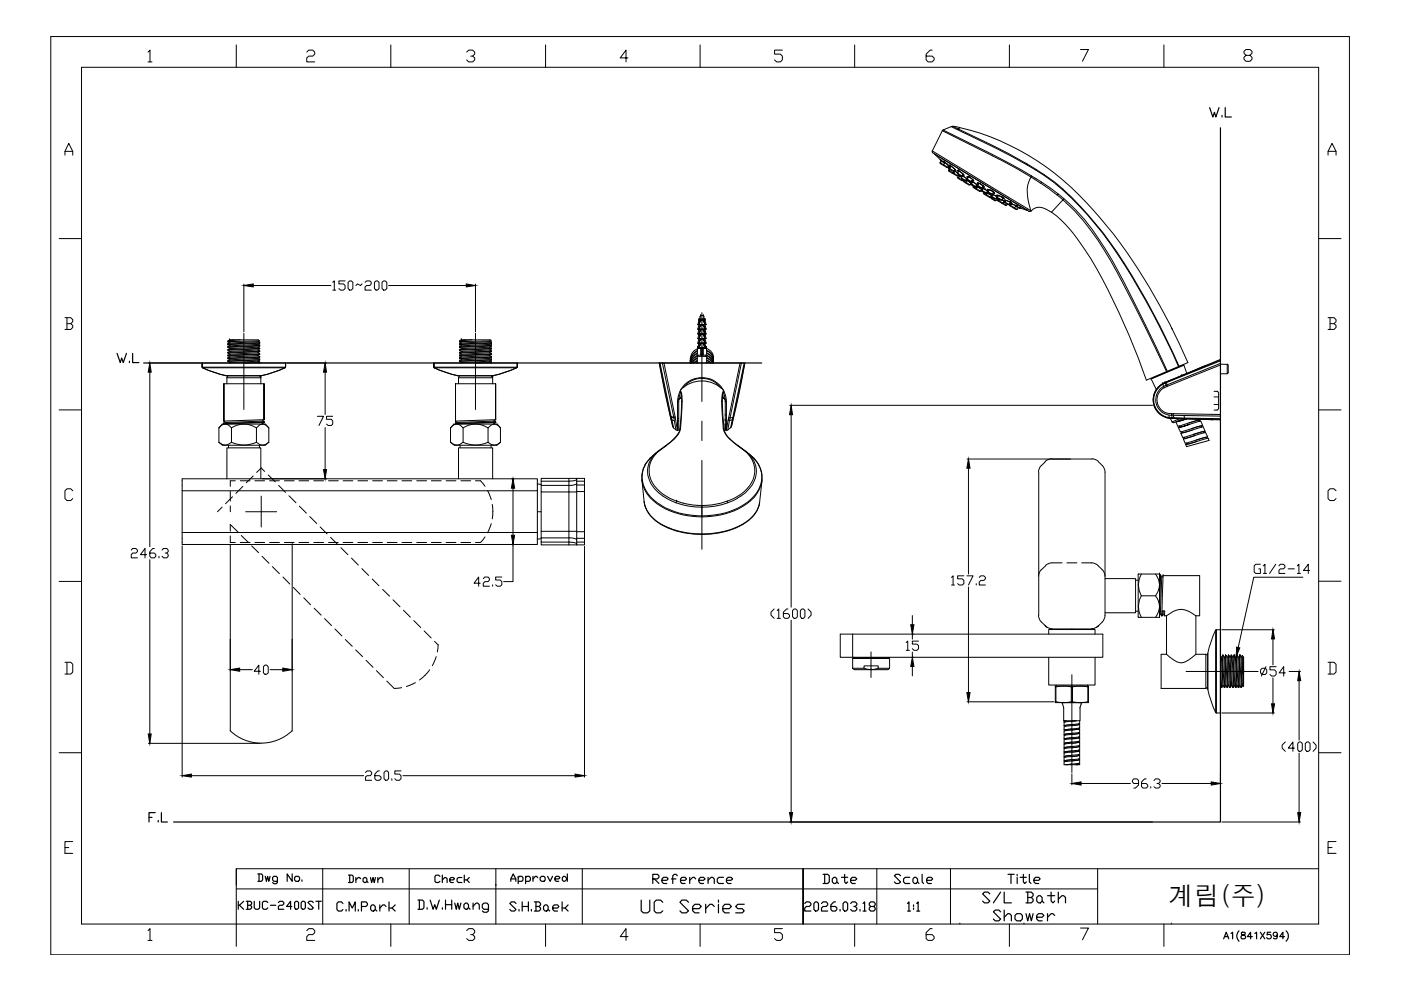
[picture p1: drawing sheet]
<svg xmlns="http://www.w3.org/2000/svg" width="297mm" height="210mm" viewBox="0 0 297 210" stroke-linecap="round" stroke-linejoin="round" font-family="sans-serif">
<defs><g id="words">
<text font-size="6.2" x="135.1" y="194.7">UC Series</text>
<text font-size="5.4" x="247.7" y="191.8">계림(주)</text>
<g font-size="5.3">
<text x="255.4" y="26.1">W.L</text>
<text x="30.7" y="175.7">F.L</text>
</g>
<g font-size="4.9">
<text x="24" y="78">W.L</text>
<text x="264.9" y="122.8">G1/2-14</text>
<text x="73" y="188.4">Drawn</text>
<text x="91.4" y="188.4">Check</text>
<text x="137.6" y="188.4">Reference</text>
<text x="173.6" y="188.4">Date</text>
<text x="188.7" y="188.4">Scale</text>
<text x="212.7" y="188.4">Title</text>
<text x="49.7" y="194">KBUC-2400ST</text>
<text x="70.6" y="194.4">C.M.Park</text>
<text x="107.2" y="194.4">S.H.Baek</text>
</g>
</g></defs>
<!-- layer: 0 -->
<g fill="none" stroke="#000" stroke-width=".21">
<path d="M197.7 32l.1 .4M197.7 32l20.8 12.7M197.8 32.4l20.4 12.4M198.2 32.7h.1M198.2 32.7l1.4 1.4-.2-.2M198.2 32.7l19.5 11.9M199.4 33.8v.1M199.4 33.9l.9 .7-.9-.7M199.4 33.9h.1M199.4 34.7l-.1-.2 .1 .2 1.4 .8M199.6 34l-.3 .5 1.7 1 .2-.3M199.6 34.1l-.2 .4"/>
<path d="M199.8 27.7l10.6 5.3M199.8 27.7l-2.1 4.3M200 27.6l10 5 8.7 4.7M200 27.6l-.2 .1M200.1 35.1h.1M200.1 34.9l.1 .2M200.1 34.3h.1M200.1 34.3l.2 .2M200.2 34.3v.1M200.2 34.3l1.2 1.2M200.3 34.4l.5 .4M200.3 34.4h.1"/>
<path d="M200.3 34.5l-.2 .5M200.7 34.8l.3 .3M200.9 35h.1M200.9 35.5h-.2M201 35.4l.4 .3M201 35.1l.1 .1M201 35.5l.3 .3M201.1 35.5l.3 .4-.2 .3M201.1 35.4v.1M201.1 35.3l.3 .2M201.1 36.1l.1 .2M201.2 35.2l.2 .3"/>
<path d="M201.2 36.3l.7 .4M201.2 35.2l.1 .1M201.2 35.5l.1 .1M201.2 35.5h.1M201.2 36.1l.1 .2M201.3 35.6h.1M201.3 35.6l-.1-.1 .2 .1M201.4 35.1l.1 .2M201.4 35.7h.1M201.4 35.7l-.3 .4 2 1.2 .2-.3M201.4 35.6h.1M201.4 35.1h.1"/>
<path d="M201.4 35h.1M201.4 35.9l.6 .4M201.4 35.1l1.1 .9M201.4 35.1l.9 .6M201.4 35.1l.2 .2M201.6 35.2l-.2 .5 .8 .5M201.7 26.8h.3l1.3 .6 .2-.3a54.4 54.4 0 0 1 29.7 19.1 119 119 0 0 1 18.7 30.7l-8.9 3.7a126.3 126.3 0 0 0-13.2-28l-3.1-4.1a20 20 0 0 0-3.8-3.5M201.7 26.8l2.5 1.3a161.1 161.1 0 0 1 15.5 8M201.7 26.8l-1.7 .8M201.9 36.7h.1M202 36.7l.9 .6M202 26.8l1.4 .2"/>
<path d="M202.1 36.6l-.2 .1M202.2 36.7v.2M202.2 36.3l.1 .1M202.2 36.3l.1 .1-.2 .3M202.3 36.2l-.3 .1M202.3 36.4v.1M202.3 36.3l.1 .1M202.3 36.4h.1M202.3 36.2l.7 .5M202.3 35.8l.3 .4M202.3 36.2h.1M202.4 36.2v.1"/>
<path d="M202.4 36.1h.1M202.4 36.2l-.2 .5M202.4 36l.1 .1M202.5 35.9l-.3 .3M202.5 36h.1M202.5 36v.1M202.5 36l.1 .2M202.5 36.1h.1M203 37.6l1.1 .7M203 36.7l.9 .6M203.1 37.2l-.2 .1M203.1 37.6v.2l.8 .5"/>
<path d="M203.1 36.7l.6 .6h.2M203.1 36.1h.1M203.1 36.2h-.1l.2 .2M203.1 36.2l.2 .1M203.1 36.2h.1M203.2 36.2h.1M203.2 37.1l.3 .3M203.2 37.1h.1M203.2 37l.1 .1M203.2 37.2h.1M203.2 37.1l.1 .1M203.2 37.1l.1 .2"/>
<path d="M203.2 37.1v.1M203.2 36.3h.1M203.3 36.2h.1M203.3 27.4h.1M203.3 27.4a146.7 146.7 0 0 1 14.4 7.3l.1 .1M203.3 27.4l-.3 .1M203.3 37.1h.1M203.3 36.2l.1 .1M203.3 37.1l.2 .1M203.3 36.2l-.3 .5M203.3 37.2l.1 .1M203.3 37.3l-.3 .3"/>
<path d="M203.3 37.2h.1M203.4 37.3v.1M203.4 37.3h.1M203.4 36.3l.9 .7h-.2l.1 .2M203.4 36.3l.7 .5M203.5 37.3l.1 .1M203.5 37.3l-.2 .6M203.5 37.3h.1M203.5 37.2h.1M203.5 37.3l.4 .3-.3-.2M203.6 37.4h.1M203.8 37.7l.1 .2"/>
<path d="M203.9 37.9l.6 .4M203.9 37.3l.1 .1M204 37.2h.1M204 37.3v.1M204 37.3h.1M204 37.2l1 .7M204 37.2l-.2 .5 .9 .6 .3-.4M204 37.1h.1M204.1 36.8h.1M204.1 36.8l.3 .4h-.2M204.1 38.3h-.2M204.1 37.3l.8 .6"/>
<path d="M204.2 37.2h.1M204.2 36.9l-.3 .4M204.2 38.3l1.5 .9 .3-.3M204.2 38.3l.1 .2M204.3 38.1l-.2 .2M204.3 38.2l-.1 .1M204.3 38.5l1.2 .7M204.7 38.3l.2 .1M204.7 38.3h-.2M204.7 38.2l.2 .1M204.8 38.6l.1 .2M204.9 38.1v.1"/>
<path d="M204.9 38.1h.1M204.9 38.2h.1M204.9 37.9h.1M204.9 37.9l.1 .1M205 38.2h.1M205 38.1h.1M205 38.2l-.2 .5M205 37.9l.1 .1M205 38.2l.2 .1M205 38h.1M205.1 38.2v.1M205.1 38l.9 .5 .3-.4"/>
<path d="M205.1 38h.1M205.1 38l-.1 .1M205.1 38v.2l-.1-.1M205.1 38.3h.1M205.2 38.3l.1 .1M205.2 38.2l.6 .4M205.2 37.6l-.1-.2 .9 .5M205.3 37.5h.1M205.3 37.5l-.3-.1 .2 .3M205.3 37.5l-.2 .5M205.3 38.4l.2 .1M205.3 38.4l.1 .1"/>
<path d="M205.4 37.5h.1M205.4 38.4h.1M205.4 38.5h.1M205.5 37.5h.1M205.5 37.5v.1M205.5 37.5l.5 .4M205.5 38.6h.1M205.5 38.5l.1 .2M205.5 38.5h.1M205.5 38.5l.1 .1M205.6 38.6h.1M205.6 38.7h.2"/>
<path d="M205.6 39.1l-.2 .1M205.7 38.6l.3 .3M205.8 38.7h.1M205.8 39.1h.1M205.8 39l1.1 .8M205.8 38.7l.2 .2M205.8 39l.2 .1M205.8 38.9l.1 .1M205.9 39h.1M205.9 38.6l.2 .1M205.9 38.5h-.2M205.9 39l.1 .2"/>
<path d="M206 38.9h.1M206 38.4v.1M206 37.9l.4 .4h-.2M206 38.5h.1M206 38.5h.2M206 37.9l.5 .5h-.4M206 38.5l.1 .2M206 39.2l.6 .4M206 38.5l.2 .1M206.1 38.3h.1M206.2 38.6l.1 .1M206.2 38.6l1 .6-.3 .3-.9-.5z"/>
<path d="M206.2 38.1h.1M206.2 38.1l.1 .1M206.3 39.6l.1 .2M206.3 38.7l1 .6M206.3 38.6v.1M206.4 39.5l1.5 1.1 .3-.4M206.4 39.8l.6 .4M206.8 39.6l.3 .2M206.8 39.5l-.2 .1M206.9 39.8l.2 .1M207 39.5h.1M207 39.3l.2 .1"/>
<path d="M207.1 39.2l.2 .1M207.1 39.5l.4 .3M207.1 39.5l.1 .1M207.1 39.1l.1 .1M207.2 39.6h.1M207.2 39.2l.1 .1M207.2 39.5v.1M207.2 39.6l-.3-.1 .3 .2M207.2 39.6l-.2 .4M207.3 39.6l.1 .1M207.3 39.3h.1M207.3 39.4h.1"/>
<path d="M207.3 39.3l.9 .5M207.3 38.8h.1M207.3 39.3v.2M207.3 38.8l.4 .1M207.3 38.8l.1 .2M207.4 39.5l.7 .3M207.4 39.7h.1M207.4 38.8h.1M207.5 39.7v.1M207.5 39.8h.1M207.5 38.9l-.2 .4M207.6 39.8h.1"/>
<path d="M207.6 38.9l-.4-.1 .2 .3M207.7 39.9l.3 .1M207.7 39.8h.1M207.7 39.8l.3 .2M207.7 38.9l.1 .1M207.7 38.9h.1M207.8 38.9l.1 .1M207.8 39l.5 .3M207.8 39h.1M207.9 39h.1M207.9 39l.7 .6M208.1 39.9l.2 .2"/>
<path d="M208.2 39.9l.2 .1-.2 .4 .9 .5M208.2 39.9h.1M208.2 39.9l.7 .3M208.2 39.9l.2 .1M208.4 39.6h.3M208.4 39.3l.3 .4h-.4M208.4 39.9h.1M208.5 39.4h.1M208.5 39.9l.1 .1M208.5 39.4v.1M208.5 39.4l-.3 .4M210.4 33l1.5 .8"/>
<path d="M211.9 33.8l6.7 3.7a6.2 6.2 0 0 0-.5 5.4l.4 1.8M217.8 35v-.2l3.7 2.5M218.7 37.3l3.9 2.5 1.7 1.3M218.7 37.3l-.1 .2 2.1 1.4M219.6 35.9a54 54 0 0 1 14.3 13.5l3 4.1 1.3 2.1-.1 .1M220.8 38.6l-.1 .3 3.4 2.5 .2-.3 1.3 1-.2 .3M221.5 37.1v.2l2.2 1.6M223.7 38.9l1.6 1.3M207 40l.1 .2M207 40.2h.1M207.1 40.2l.6 .4M207.9 40.5h-.2"/>
<path d="M208 40.4l.5 .3M208 40v.1M208 40l.3 .2M208 40.1h.1M208.1 40.1h.1M208.1 40.1l.1 .1M208.1 40.3l.1 .2M208.2 40.2h.1M208.2 40.5l-.2-.1 .2 .1M208.3 40.6l.8 .3M208.5 40l.7 .4M208.6 40.9v.2l1.2 .8"/>
<path d="M208.6 40.9l1.4 .9M208.6 40.8v.1M208.9 40.2h.1M208.9 40.2l.4 .2M209 41l.2 .1M209.1 40.9h.1M209.1 40.9l.2 .1M209.1 40.8h.1M209.1 41.3l.1 .2M209.1 40.9h.2M209.2 40.9l.4 .1M209.3 40.4l.2 .2z"/>
<path d="M209.3 40.7h.1M209.3 40.9h.1M209.3 40.9l-.2 .4M209.3 40.9l.2 .1M209.4 40.6h.1M209.4 40.5l-.3 .4M209.5 40.6v.2M209.5 40.6l.9 .6M209.5 41h.1M209.5 40.9l.9 .5M209.6 41v.1M209.6 41.1l.2 .1"/>
<path d="M209.6 40.2h.1M209.6 41.1l.3 .1M209.6 41.1h.1M209.7 40.2h.1M209.7 40.2h-.4l.3 .2M209.7 40.2l-.2 .4M209.7 40.2l.1 .1M209.8 40.3l-.4-.1 .2 .1M209.8 40.3l.5 .2M209.8 40.2l.1 .1M209.9 41.2l.1 .1M209.9 41.2h.1"/>
<path d="M209.9 40.3l.2 .1M210 41.3h.1M210 41.3l.2 .1M210 41.8h-.2M210.1 41.9v.2M210.1 41.7h.1M210.1 40.4l.4 .1M210.2 41.4h.1zM210.2 42.1l.8 .5M210.2 41.4h.1M210.2 41.5h.1M210.2 41.6h.1"/>
<path d="M210.2 41.6l-.1 .3 1.1 .6 .3-.3M210.2 41.6l.9 .6 .4-.5M210.3 41.6l.6 .6M210.3 41.4v.1M210.3 41.2h.1M210.3 40.5l.2 .1M210.3 40.5h.1M210.3 41.4l-.3 .4M210.3 42l.1 .2M210.3 41.2l.9 .4zM210.3 41.2l-.1 .4M210.3 41.1l-.2 .1"/>
<path d="M210.4 41.9l-.1 .1M210.4 41.2h.1M210.4 40.6h.2M210.5 40.6l.3 .3M210.6 40.9h.2M210.6 40.7l.3 .3-.4-.1M210.7 40.7h.1M210.7 40.7l-.3 .5M211.1 42.1h-.2M211.1 42.5h-.2M211.2 41.5l.1 .1M211.2 42l.3 .2"/>
<path d="M211.2 41.6l.3 .1M211.2 41.6h.1M211.3 42l.2 .2M211.3 41.6l.1 .1M211.3 41.8l.1 .1M211.4 41.4l.4 .1M211.4 41.7v.1M211.4 42.2h.1M211.4 41.7h.1M211.4 41.4l.2 .2M211.4 41.8l1 .6M211.4 42.2l.5 .2"/>
<path d="M211.4 41.8h.1M211.4 41.8l.7 .6M211.5 42.4l1.9 1.1M211.5 41.7h.1M211.5 42.3v.2M211.5 42.2h.1M211.5 42.2l.1 .1M211.6 42.2h.1M211.6 41.7l-.3-.3h.3l-.2 .4M211.6 42.2l-.1 .2M211.6 42.6l.8 .5M211.6 42.1l.3 .2"/>
<path d="M211.6 41.4h.1M211.6 42.3h.1M211.6 42.2l.1 .1M211.7 42.2v.1M211.7 41.4l.1 .1M211.7 42.3h.1M211.8 41.5h.1M211.8 42.5v.2M211.9 42.2v.1M211.9 41.5l.4 .2M211.9 42.3l-.1 .2M212.3 41.7l.2 .1"/>
<path d="M212.3 42.4h-.2M212.3 41.7l.1 .1M212.3 42.4h.1M212.4 42.4l.4 .2M212.4 42.3l.3 .2M212.4 41.8h.1M212.4 43.1h.1M212.5 41.8h.1M212.5 43.1l.7 .5M212.5 41.8l.2 .1M212.5 41.8l.4 .3M212.5 42.1l.4 .1-.2-.3-.3 .5"/>
<path d="M212.5 43.1l.1 .1M212.6 42h.2M212.6 43l-.2 .1M212.7 42.5h.1M212.8 42.5l.2 .1-.3 .5M212.8 42.6l.2 .1M212.9 42.8l.2 .1M212.9 42.8h.1M212.9 42.7h.1M212.9 42.7v.1M213 42.8l.1 .2M213 42.7l.1 .1z"/>
<path d="M213 42.4l1.1 .4M213 42.7h.1M213 42.4l.2 .1M213.1 43.1l.7 .3M213.2 42.6l-.3-.2 1.2 .4M213.2 42.5l-.1 .3 .9 .5 .3-.4M213.4 43.5h-.2M213.6 43.3l-.2 .2M213.9 43.3l-.2 .1M214 43.4l1.7 1 .3-.4M214 43.3l.3 .1M214 43.4l.1 .2"/>
<path d="M214.1 43.3l-.1 .1M214.1 43.6l1.3 .9M214.1 43.2l.1 .1M214.1 42.8h.1M214.1 42.8l.2 .1M214.2 42.8l.1 .1M214.2 43.3l.1-.1-.1 .3M214.2 43.3h.1M214.2 43h.1M214.2 43.5v.2M214.2 43.2h.1M214.2 42.9h.1"/>
<path d="M214.3 43.3h.1M214.3 42.9h.1M214.3 42.9l.1 .1M214.3 43.2l.3 .1M214.3 43.2l-.2-.1 .3 .1M214.3 42.9v.1M214.3 42.9l.3 .2h-.4M214.3 43h.1M214.4 43.2h.1M214.4 43h.1M214.4 43l.1 .1M214.5 43.2v.1"/>
<path d="M214.5 43.2h.1M214.5 43.3h.2M214.6 43.3l.6 .2M214.7 43.3l.5 .2M215.1 44h-.2M215.2 43.5h.1M215.2 43.5l.4 .2M215.3 43.6h.1M215.3 43.7h.1M215.4 43.6h.1M215.4 43.8l-.1-.1 .5 .2M215.4 43.8l.7 .2"/>
<path d="M215.4 43.6l-.3 .5M215.4 43.8h.1M215.5 43.6h.1M215.5 43.7h.1M215.6 43.6h.1M215.6 43.7h.1M215.6 43.7l.1 .1h-.1M215.6 44.3l-.2 .1M215.7 43.7h.1M215.9 43.9l.2 .1M216 44h.1M216 44l1.7 .6"/>
<path d="M216.1 44h.1M216.1 44l.2 .1M216.1 44.1h.2M216.2 44.1h.1M216.3 44.1h.1M217.7 44.5h.1M217.7 44.6h.1M218.5 44.7h.1a2.4 2.4 0 0 1 3.3-.3l1 .6M218.5 44.7h-.4M218.6 44.7l-.4 .1M224.1 41.3l1.3 1.1M225.3 40.2a79 79 0 0 1 16.1 20.8l4.4 8.3 4.1 8.4"/>
<path d="M225.3 40.2h-.1M225.3 40.1h.1M225.3 42.4l.7 .6M225.4 42.4l-2.5 2.6M225.6 42.1a51.1 51.1 0 0 1 11.5 15.4l5.9 11.7 4.5 9.5M226 43a53.2 53.2 0 0 1 10.8 14.7l6 11.6 4.5 9.5M238.2 55.6a168.7 168.7 0 0 1 11.8 22M42.9 77.9v-.9v.9M42.9 77.8a15.7 15.7 0 0 0 5 1.8l7.6 .1M42.9 77h17.7M42.9 77.9h17.7M43 78h17.5"/>
<path d="M48.3 79.7l-.2 .4M48.4 72.9h.1M48.4 73.5h.1M48.4 75.9h.1M48.4 76.5h.1M48.4 76.6h.1M48.4 76h.1M48.4 75.4h.1M48.4 74.8h.1M48.4 74.3h.1M48.4 73.7h.1M48.4 73.1h.1"/>
<path d="M48.4 72.5h.1M48.4 72.4v.1M48.4 72.9v.2M48.4 73.5v.2M48.4 74.1v.2M48.4 74.7v.1M48.4 75.3v.1M48.4 75.9v.1M48.4 76.5v.1M48.4 72.4h1.6M48.4 76.6l.4 .3M48.4 76l.4 .3"/>
<path d="M48.4 75.4l.4 .3M48.4 74.8l.4 .3M48.4 74.3l.4 .2M48.4 73.7l.4 .2M48.4 73.1l.4 .2M48.4 72.5l.4 .2M48.4 72.3h.1M48.4 72.3v.1M48.7 72.1h.1M48.7 72.1h6.1l.1 .2M48.8 72.1l-.4 .2M48.8 72.7l-.4 .2"/>
<path d="M48.8 73.3l-.4 .2M48.8 73.9l-.4 .2M48.8 74.5l-.4 .2M48.8 75.1l-.4 .2M48.8 75.7l-.4 .2M48.8 76.3l-.4 .2M48.8 76.9l-.2 .1M49.6 72.1h-.8M50 72.4l-1.6 .1M50.9 72.1l-2.5 .2M54.7 73.6l.3 .4M54.7 74.2l.3 .3"/>
<path d="M54.7 74.8l.3 .3M54.7 75.4l.3 .3M54.7 76.6l.3 .2M54.7 76l.3 .2M54.7 73l.3 .2M54.7 72.4l.3 .2M54.7 73l-5.9 .3M54.7 73.6l-5.9 .3M54.7 74.2l-5.9 .3M54.7 74.8l-5.9 .3M54.7 75.4l-5.9 .3M54.7 76l-5.9 .3"/>
<path d="M54.7 76.6l-5.9 .3M54.7 72.4l-5.9 .3M54.9 72.3l-.2 .1M54.9 72.3l-4.9 .1M55 72.8h.1M55 73.4h.1M55 74h.1M55 74.5h.1M55 75.1h.1M55 75.7h.1M55 76.3h.1M55 76.9h.1"/>
<path d="M55 76.8h.1M55 76.2h.1M55 73.2h.1M55 72.6h.1M55 76.3l-6.6 .3M55 75.7l-6.6 .3M55 75.1l-6.6 .3M55 74.5l-6.6 .3M55 74l-6.6 .3M55 73.4l-6.6 .3M55 72.8l-6.6 .3M55 76.8l-3.1 .2"/>
<path d="M55 76.2l-6.6 .3M55 75.6l-6.6 .3M55 75.1l-6.6 .2M55 74.5l-6.6 .2M55 73.9l-6.6 .2M55 73.2l-6.6 .3M55 72.6l-6.6 .3M55 72.8l-.3 .2M55 73.4l-.3 .2M55 74l-.3 .2M55 74.5l-.3 .3M55 75.1l-.3 .3"/>
<path d="M55 75.7l-.3 .3M55 76.3l-.3 .3M55 76.9v.1M55 72.6v.2M55 73.2v.2M55 76.2v.1M55 76.8v.1M55 76.9l-.1 .1M55.1 79.7l.1 .1M55.2 79.8h.1M60.5 77.8a15.7 15.7 0 0 1-5 1.8M60.6 77.9v-.9v.9"/>
<path d="M92 77.8v.2M92 77.9v-.9v.9M92 77h17.7M92 77.9h17.7M92 78l2.8 1.1 2.2 .5M92.1 78h17.5M97 79.7h7.6M97.4 79.7l-.2 .4M97.5 72.9h.1M97.5 73.5h.1M97.5 75.9h.1M97.5 76.5h.1"/>
<path d="M97.5 76.6h.1M97.5 76h.1M97.5 75.4h.1M97.5 74.8h.1M97.5 74.3h.1M97.5 73.7h.1M97.5 73.1h.1M97.5 72.5h.1M97.5 72.4h1.7M97.5 72.4v.1M97.5 72.9v.2M97.5 73.5v.2"/>
<path d="M97.5 74.1v.2M97.5 74.7v.1M97.5 75.3v.1M97.5 75.9v.1M97.5 76.5v.1M97.5 76.6l.4 .3M97.5 76l.4 .3M97.5 75.4l.4 .3M97.5 74.8l.4 .3M97.5 74.3l.4 .2M97.5 73.7l.4 .2M97.5 73.1l.4 .2"/>
<path d="M97.5 72.5l.4 .2M97.5 72.3h.1M97.5 72.3v.1M97.8 72.1h.1M97.8 72.1h6.1l.2 .2M97.9 72.1l-.4 .2M97.9 72.7l-.4 .2M97.9 73.3l-.4 .2M97.9 73.9l-.4 .2M97.9 74.5l-.4 .2M97.9 75.1l-.4 .2M97.9 75.7l-.4 .2"/>
<path d="M97.9 76.3l-.4 .2M97.9 76.9l-.2 .1M98.7 72.1h-.8M99.2 72.4l-1.7 .1M100 72.1l-2.5 .2M103.8 73.6l.4 .4M103.8 74.2l.4 .3M103.8 74.8l.4 .3M103.8 75.4l.4 .3M103.8 76.6l.4 .2M103.8 76l.4 .2M103.8 73l.4 .2"/>
<path d="M103.8 72.4l.4 .2M103.8 73l-5.9 .3M103.8 73.6l-5.9 .3M103.8 74.2l-5.9 .3M103.8 74.8l-5.9 .3M103.8 75.4l-5.9 .3M103.8 76l-5.9 .3M103.8 76.6l-5.9 .3M103.8 72.4l-5.9 .3M104.1 72.3h.1M104.1 72.3l-.3 .1M104.1 72.3l-4.9 .1"/>
<path d="M104.2 72.8h.1M104.2 73.4h.1M104.2 74h.1M104.2 74.5h.1M104.2 75.1h.1M104.2 75.7h.1M104.2 76.3h.1M104.2 76.9h.1M104.2 76.8h.1M104.2 76.2h.1M104.2 73.2h.1M104.2 72.6h.1"/>
<path d="M104.2 76.3l-6.7 .3M104.2 75.7l-6.7 .3M104.2 75.1l-6.7 .3M104.2 74.5l-6.7 .3M104.2 74l-6.7 .3M104.2 73.4l-6.7 .3M104.2 72.8l-6.7 .3M104.2 76.8l-3.2 .2M104.2 76.2l-6.7 .3M104.2 75.6l-6.7 .3M104.2 75.1l-6.7 .2M104.2 74.5l-6.7 .2"/>
<path d="M104.2 73.9l-6.7 .2M104.2 73.2l-6.7 .3M104.2 72.6l-6.7 .3M104.2 72.8l-.4 .2M104.2 73.4l-.4 .2M104.2 74l-.4 .2M104.2 74.5l-.4 .3M104.2 75.1l-.4 .3M104.2 75.7l-.4 .3M104.2 76.3l-.4 .3M104.2 76.9v.1M104.2 72.6v.2"/>
<path d="M104.2 73.2v.2M104.2 76.2v.1M104.2 76.8v.1M104.2 76.9l-.2 .1M104.2 79.7l.1 .1M104.3 79.8h.1M109.6 77.8a15.7 15.7 0 0 1-5 1.8M109.7 77.9v-.9v.9M139.8 77l1.2 6.5 1.6 7 .2 .2M139.8 77h18.1M139.8 77l2.3 11.3M139.9 77l2.4 11.3h-.2"/>
<path d="M140.4 77l2.4 11.4h.3M140.8 77l2.4 11.6M146.3 76.8l.1-.2v.3v-.1M146.4 76.5h.1M146.4 76.6v.4M146.4 76.5v.1M147.1 76.9h.1M147.8 76.9h-.1M147.8 75.4v.1M147.8 74.3h.1M147.8 75.4a2.24 2.24 0 0 0-1.3 1.5l.2-.4M147.8 74.3a2.4 2.4 0 0 0-1.4 2.2"/>
<path d="M147.8 74a2.43 2.43 0 0 0-1.4 2.5M147.8 74.5l-1 .8-.4 1.2M147.8 75a2.49 2.49 0 0 0-1.4 1.7M147.8 76.5l-.6 .4M147.8 76l-.6 .4-.5 .6M147.8 74.8a2.55 2.55 0 0 0-1.4 1.8M147.8 76.4l-.8 .6M147.8 75.9l-.6 .4-.5 .7M147.8 74.3v2.7M147.8 75.6h2M147.9 73.8l-.1 .5M147.9 73.8h.7"/>
<path d="M147.9 73.8h1.9M147.9 73.7h.1M148 71.8h.2M148 72.7h1.7M148 70.8h1.7M148 71.8h1.7M148 68.8h1.7M148 69.8h1.7M148 69.8h.1M148.1 73.7v.1M148.1 68.8l-.1 1M148.1 69.8l.1 .1"/>
<path d="M148.1 70.8l.1 .1M148.1 71.8h.1M148.1 72.8h.1M148.1 69.8h.1M148.2 67.9l-.2 .9M148.2 67.9h.3h-.3M148.2 69.8h.1M148.2 72.8l-.2 .9M148.2 69.9l-.2 .9M148.2 70.9l-.2 .9M148.2 71.8l-.2 .9M148.2 73.7h-.1"/>
<path d="M148.2 72.8h.6M148.2 73.7h.1M148.2 71.8h1.5M148.2 70.9h.3M148.2 69.9h.4M148.2 71.8h.1M148.2 67.8h.1M148.2 67.9h.1M148.3 67.8h1.1M148.3 69.8h.1M148.3 70.8h.1M148.3 71.8h.1"/>
<path d="M148.3 71.8l.1-.6 .4-.3a.67 .67 0 0 1 .6 .9M148.3 69.8h1.1M148.3 67.7h1.1M148.3 67.7v.1M148.3 67.8l-.1 .1M148.3 72.7v.1M148.3 67.7h.1M148.3 68.8h.1M148.4 67.5l-.1 .2M148.4 68.2h.1M148.4 73.1h.1M148.4 72.1h.1"/>
<path d="M148.4 71.1v.1M148.4 70.1h.1M148.4 69.2h.1M148.4 70.2l-.1 .6M148.4 70.2l.3-.3h.2l.3 .3M148.4 69.2l-.1 .6M148.4 73.1l-.1 .6M148.4 72.1l-.1 .6M148.4 71.2l-.1 .6M148.4 67.3v.2M148.5 67.1l-.1 .2M148.5 68.9h.1"/>
<path d="M148.5 70.8v.1M148.5 71.8h.1M148.5 72.9l-.4 .8M148.5 69.9l-.3 .9 .3-.9M148.5 67.9h.1M148.5 66.9h.7h-.7M148.5 66.9h.1M148.5 67.9l-.3 .9 .3-.9M148.5 72.9l-.3 .8M148.5 71.8l-.3 1 .3-.9M148.5 70.9l-.3 .9M148.5 69l-.3 .8"/>
<path d="M148.5 69h.1M148.5 66.9v.2M148.5 72.9h.1M148.5 71.9h.1M148.5 70.9l.1 .1M148.5 69.9l.1 .1M148.5 67.9l-.1 .3M148.5 67.9h.2M148.5 68.9l-.4 .9M148.5 70.8h.1M148.6 67.9h-.1M148.6 70.8l-.1 .1"/>
<path d="M148.6 71.8l-.1 .1M148.6 70.8h.1M148.6 67.9h.1M148.6 68.8v.1M148.6 69.8v.1M148.6 71.8h.1M148.6 72.8h.1M148.6 67.9l-.1 .1M148.6 73.8h.1M148.6 73.8l.1 .1M148.6 68l-.3 .8 .1-.6M148.6 67.9l.5 .1"/>
<path d="M148.6 68l.2-.1a.77 .77 0 0 1 .6 .9M148.6 67.9v.1M148.6 75.2h.5M148.6 69.9h-.1M148.6 75.2v.1M148.6 72.8l-.1 .1M148.6 69.9h.1M148.6 75.2h.1M148.6 73.7v.1M148.6 72.8l-.2 .3M148.6 71.8l-.2 .3M148.6 70.9l-.2 .3"/>
<path d="M148.6 69.9l-.2 .2M148.6 69.9h.4l.2 .3M148.6 68.9l-.2 .3M148.6 75.2l.4 .1M148.6 68.9l-.1 .1M148.6 70.8v.1M148.6 73.7v1.6M148.6 75.3h.4M148.6 70.9h.2M148.7 67.8l-.1 .1M148.7 67.9h-.1M148.7 73.8v1.4"/>
<path d="M148.7 67.8h.1M148.7 67.9h.1M148.7 73.7v.1M148.7 73.8h.3M148.7 67.8h.2zM148.8 68.9l-.4 .3M148.8 68.9l.4 .3M148.8 71.8l-.4 .3-.1 .6M148.8 71.8l.4 .3M148.8 72.8l-.4 .3-.1 .6M148.8 72.8l.1 .1a.8 .8 0 0 1 .5 .8M148.8 72.8h.2l.2 .3"/>
<path d="M148.8 71.8h.2l.2 .3M148.8 70.9h.2l.2 .3M148.8 67.8v.1M148.8 68.8v.1M148.8 69.8v.1M148.8 70.8v.1M148.8 71.8h.1M148.8 72.8h.1M148.8 68.9h-.2M149 67.9h.1M149 75.2h.1M149 73.8v1.4"/>
<path d="M149 67.8v.1M149 73.9h.1M149 72.8l.2 .1M149 70.8l.1 .1M149 73.7v.1M149 73.7h.1M149 71.8h.1M149 73.8l.1 1.4M149 73.8h.8M149 72.8h.5M149 67.9h.5M149.1 67.9h.1"/>
<path d="M149.1 70.8h.1M149.1 69.9h.1M149.1 73.8h.1M149.1 68.8l-.1 .1M149.1 69.9h.4M149.1 71.8l.1 .1M149.1 70.8l.1 .1M149.1 68.9l.1 .1M149.1 72.8l.1 .1M149.1 75.2l-.1 .1M149.1 68.9h.1M149.1 71.8v.1"/>
<path d="M149.1 72.8h.1M149.1 71.8h.1M149.1 68.8h.1M149.1 69.8v.1M149.1 69h.1M149.1 68.8v.1M149.2 66.9h.1M149.2 67.9l.3 .9M149.2 67.9h.1M149.2 72.9l.3 .8M149.2 71.9l.3 .9M149.2 70.9l.3 .9"/>
<path d="M149.2 69.9l.3 .9M149.2 69l.3 .8M149.2 69.9l-.1 .1M149.2 70.9l-.1 .1M149.2 71.9h-.1M149.2 66.9v.2M149.2 70.9h.3M149.2 71.8l.3 1M149.2 68.8v.1M149.2 69.8v.1M149.2 70.8v.1M149.2 71.8h.1"/>
<path d="M149.2 72.8l.3 .9M149.2 68.9l.3 .9M149.2 67.1v.2M149.2 67.5l.1 .2M149.2 69.2l.2 .6M149.2 72.1l.2 .6M149.2 68.2v-.3l.3 .9M149.2 68.2l.2 .6M149.2 70.2l.2 .6M149.2 73.1l.2 .6M149.2 71.2l.2 .6M149.2 70.1l.2 .7"/>
<path d="M149.2 67.3l.1 .2M149.2 68.2h.1M149.2 73.1h.1M149.2 72.1h.1M149.2 70.1h.1M149.2 69.2h.1M149.3 71.1l-.1 .1M149.3 67.7h.1M149.4 69.8h.1M149.4 70.8h.1M149.4 71.8h.1M149.4 68.8h.1"/>
<path d="M149.4 72.7h.1M149.4 67.7h.1M149.4 73.7h.1M149.4 67.7v.2M149.4 73.7l.1 .1M149.5 67.9l.2 .9M149.5 67.8h.1M149.5 67.9h.1M149.5 73.8h.1M149.5 69.8h.1M149.5 73.7h-.1M149.5 73.7h.1"/>
<path d="M149.5 72.8l.2 .9M149.5 68.8h.1M149.5 69.8v.1M149.5 70.8v.1M149.5 71.8h.1M149.5 72.8h.1M149.5 71.8l.2 .9M149.5 70.9l.2 .9M149.5 69.9l.2 .9M149.5 68.9l.2 .9M149.5 69.8h.2M149.5 73.7l.1 .1"/>
<path d="M149.6 73.8h.1M149.7 73.7h.1M149.8 75.5l-.2-.2h-1.5l-.9 .6-.5 .6M149.8 74.3a2.33 2.33 0 0 1 1.4 1.5M149.8 73.9a2.2 2.2 0 0 1 1.5 2.3M149.8 73.8v3.2M149.8 77h.1M149.8 74.9a2.04 2.04 0 0 1 1.5 1.9M149.8 74.4l1 .7 .5 1.1M149.8 76.5l.7 .3M149.8 75.9l.7 .4 .5 .5M149.8 75.4l1 .7 .4 .9"/>
<path d="M149.8 74.8a2.01 2.01 0 0 1 1.5 2M149.8 75.3a2.13 2.13 0 0 1 1.5 1.6M149.8 76.3l1 .7M149.8 75.8a1.97 1.97 0 0 1 1.3 1.2M149.8 76.8l.3 .1M150.5 76.8l.1 .2M151 76.8l.1 .1M151.2 75.8v.4M151.2 76.4v.3M151.2 76.9h.1M151.3 76.2v.1M151.3 76.8v.1"/>
<path d="M151.3 76.7v.1M151.3 76.9v.1M156.9 77l-2.4 11.6M157.2 77l-2.4 11.6h-.3M157.8 77l-2.4 11.5-.6 .1-.1 .5h-.3l.1-.5M157.9 77l-1.2 6.4-1.6 7M157.9 77l-2.8 13.4M244.7 79.9l.1 .1M248.4 69.5l.1 .3M250.2 77.6v.1M250.5 79.6h.1M250.9 77.3l.1 .1"/>
<path d="M250.9 77.4l-6.9 3M251.6 79.2l-.6-1.8-6.9 2.9 1.1 2.3M255.5 77.6l-8.5 3.5M255.6 77.5l-8.6 3.6M255.7 77.5h-.1M258.8 76.2l-3.1 1.3M258.8 77.4l-12 4.8M258.8 76.4l-11.7 4.7M258.8 76.5l-11.5 4.6v-.1M258.8 77l-11.4 4.6 .1 .3M258.8 77.2l1.4 .1v1.9h-1.4M260.2 77.2l.2 .2"/>
<path d="M260.4 77.5v1.5l-.2 .2M46.4 90.7a1.51 1.51 0 0 1 2.7 0M46.4 93.8a1.8 1.8 0 0 0 2.7 0M46.4 93.8l.8 .6h9l.8-.6M46.4 90.7l.7-.8h9.2l.7 .8M46.4 90.7v3.1M47.5 89.8h.1M47.5 89.3v-7.9v7.9M47.5 89.9h.1M47.5 89.3h.1M47.5 81.4h8.5M47.5 89.3l.3 .3"/>
<path d="M47.8 89.6l-.3 .2M48.1 80.1v1.3M48.1 80.1h7.2M48.4 94.4v.6M49.1 93.8a6.2 6.2 0 0 0 5.3 0M49.1 90.7a4.8 4.8 0 0 1 5.3 0M49.1 90.7v3.1M54.4 90.7a1.47 1.47 0 0 1 1.3-.8 1.47 1.47 0 0 1 1.3 .8M54.4 93.8a1.75 1.75 0 0 0 2.6 0M54.4 90.7v3.1M55 94.4v.6M55.3 80.1l-.1-.3 .1 .3"/>
<path d="M55.3 80.1v1.3M55.6 89.9h.1M55.6 89.3l.4 .2M55.6 89.3l-7.8 .3M56 89h.1M56 89.6h.1M56 89v-7.6v7.6M56 89.5h.1M56 89.6l-8.5 .3M56 89.5l-8.5 .3M56 89l-8.5 .3M56 89l-.4 .3"/>
<path d="M56 89.6l-.4 .3M57 90.7v3.1M95.5 90.7a1.51 1.51 0 0 1 2.7 0M95.5 93.8a1.8 1.8 0 0 0 2.7 0M95.5 93.8l.8 .6h9l.8-.6M95.5 90.7l.7-.8h9.2l.7 .8M95.5 90.7v3.1M96.6 89.8h.1M96.6 89.3v-7.9v7.9M96.6 89.9h.1M96.6 89.3h.1M96.6 81.4h8.5"/>
<path d="M96.6 89.3l.3 .3M97.2 80.1h7.3M97.2 80.1v1.3M97.6 94.4v.6M98.2 93.8a6.2 6.2 0 0 0 5.3 0M98.2 90.7a4.8 4.8 0 0 1 5.3 0M98.2 90.7v3.1M103.5 90.7a1.47 1.47 0 0 1 1.3-.8 1.47 1.47 0 0 1 1.3 .8M103.5 93.8a1.75 1.75 0 0 0 2.6 0M103.5 90.7v3.1M104.1 94.4v.6M104.5 80.1l-.2-.3 .2 .3"/>
<path d="M104.5 80.1v1.3M104.7 89.3l-7.7 .3-.4 .2M104.7 89.9h.1M104.7 89.3l.4 .2M105.1 89h.1M105.1 89.6h.1M105.1 89v-7.6v7.6M105.1 89.5h.1M105.1 89.6l-8.5 .3M105.1 89.5l-8.5 .3M105.1 89l-8.5 .3M105.1 89l-.4 .3"/>
<path d="M105.1 89.6l-.4 .3M106.1 90.7v3.1M136.8 98.6a5.9 5.9 0 0 0 1.9 7.4 16.7 16.7 0 0 0 13.1 3.1 12.3 12.3 0 0 0 9.1-5.4l.6-1.8M137.9 97.1l-1.2 1.4M138.6 96.6a5.2 5.2 0 0 0 .5 7.4l1.5 1.2M139.1 96.1l-.4 .3a5.9 5.9 0 0 0-2.6 5.5M139.4 95.8l-.3 .3M139.4 95.8h.1l-1.7 1.3M139.5 95.7h.1M139.5 95.7a5.4 5.4 0 0 0 .4 8.6l2.1 1.3 1.5 .7M141.1 94.5l-1.6 1.3M141.2 94.6l-1.8 1.2"/>
<path d="M141.2 94.5l-1.7 1.2M142.1 88.3l.1 .1M142.2 88.4l.1 .1M142.2 88.4l.1 .5M142.3 88.9l.3 1.5M142.3 88.5v-.2l.9 .3M142.3 88.5l.6 .1 .4 2.5M142.3 88.5l.2 .5-.2-.1M142.6 90.4h.1M142.8 90.7l.8 .5M143 89.2l-.5-.1 .3 1.6M143.2 88.6l.4 2.6"/>
<path d="M143.6 92.3l-1.4 1.4-1.1 .8M143.7 89.3v1.9v-1.4M143.7 85.2v4.1M143.9 84.5v.1M143.9 85.1l-.2 .1a5.2 5.2 0 0 1 5.1-5.1 5.2 5.2 0 0 1 5.2 5.1M143.9 89.2l-.2 .1M143.9 88.7h-.2M144 84.6l-.1 .2M144 84.6h.1M144.2 83a2.95 2.95 0 0 1 .3 2.2l-.3 5.8-.7 1.3M144.2 90.9l-.1 .1M144.2 82.8a2.95 2.95 0 0 1 .4 2.2l-.3 5.9a6.8 6.8 0 0 1-3.1 3.6h-.1"/>
<path d="M144.2 84.5l-.2 .1M144.3 90.9h-.1M144.3 90.9h.1M144.3 83.2l-.4 1.4M144.5 83.7l-.2 .7M144.5 84.3l-.6 .4v6.4l-.3 .1M144.6 85l-.1 .2M144.8 82.2a5 5 0 0 1 8 .1M148.8 80.8a6.3 6.3 0 0 0-4.5 1.9M148.8 80.8a6.2 6.2 0 0 1 4.6 1.9M153 85l.1 .2M153.1 84.3l.5 .3 .2 .2"/>
<path d="M153.2 83.7l.2 .7 .2 .2M153.3 83.2l.4 1.4M153.3 90.9h.1M153.4 90.9h.1M153.4 90.9l.1 .1M153.4 82.8a3.1 3.1 0 0 0-.4 2.2l.3 5.9a6.9 6.9 0 0 0 3.3 3.6M153.5 83a2.95 2.95 0 0 0-.4 2.2l.4 5.8a6.2 6.2 0 0 0 3.1 3.5l1.6 1.3M153.6 84.6l.1 .2M153.6 84.6h.1M153.7 89v.2M153.7 84.5v.2M153.8 85.1h.1"/>
<path d="M153.8 90v1.1zM153.8 91.1l.2 .1M153.8 88.1h.1M153.8 89h.1M153.8 90h.1M154 85.2v6M154 85.2l-.2-.1v3.9M154 89.2h-.2v.8M154.4 89.1l-.4 2.1M154.7 89.2l-.4 1.9M154.7 89.1v.1M155.1 90.4l-.8 .8h-.3"/>
<path d="M155.3 89l-.4 1.7M155.3 89l-.6 .2M155.5 88.4l-.2 .6M156.4 94.5l1.9 1.3M156.6 94.6l1.5 1.1M158.1 95.7l.5 .5M158.1 95.7h.1M158.3 95.8l.2 .3M158.3 95.8h-.1l1.6 1.4M158.6 96.1a5.2 5.2 0 0 1-.1 7.9l-1.4 1.2M158.6 96.3a5.3 5.3 0 0 1-.9 8l-2 1.3-1.5 .7M158.7 96.2a6 6 0 0 1 2.9 5.7l-.5 4.6a6.3 6.3 0 0 1-3.6 4.7 17 17 0 0 1-8.7 2.1"/>
<path d="M159.8 97.1l.2 .3M160.1 97.4l.8 1.2M160.8 98.6l.2 .2M161 98.8a5.2 5.2 0 0 1 .5 3M221.6 97.9a2.72 2.72 0 0 0-1.4 2.2M223 97.3l-.8 .1-.6 .5M223 97.3h8.5M231.5 97.3l.8 .1 .6 .5M232.9 97.9l.8 .8M233.7 98.7l.4 .6 .2 .8M246.5 81.4h.1M246.5 81.4a4 4 0 0 0-1.8 4.6 4 4 0 0 0 4.1 2.7"/>
<path d="M246.6 81.4l.1 .6M246.6 81.2l-.2 .1M246.7 81.9a3.3 3.3 0 0 0-1.6 3.8 3.3 3.3 0 0 0 3.3 2.4v-.4a2.94 2.94 0 0 1-3-2.1 2.94 2.94 0 0 1 1.4-3.4M246.9 81.1l-.3 .2M247 81.1h-.1M247 81.1h.1M247 81.1a3.9 3.9 0 0 0-2.5 4.2 3.9 3.9 0 0 0 3.5 3.4M247.1 81.2a3.8 3.8 0 0 0-2.5 4 3.8 3.8 0 0 0 3.3 3.3M247.1 81.2l.1 .5-.5 .2 .1 .3M247.1 81.1v.1M247.1 81l-.1 .1M247.3 81.1l-.2 .1"/>
<path d="M247.3 81.1l.1 .5-.2 .1 .1 .3M247.8 88l.1 .5M247.9 88.5h.1M248 88.7l10.8 .2M248 88.7h.8M248.1 88.7l.4 .8 1.6-.7M248.4 87.7h.3M248.4 88h.3M248.4 88.1l.1 .5M248.5 89.4l.4 .2M248.5 88.6l.1 .1M248.5 88.6h-.5v.1"/>
<path d="M248.7 87.7l10.1 .2M248.7 87.7l.1 .4M248.8 88.7l3.3 .1M248.8 88.1l.1 .5h-.4M248.8 88.1h2.3M248.9 88.6h2.2M249.6 89.3l2.1-.5-2.4 .7 .4 .8 2.4-.6M249.8 90.6l.6 1 2.2-.7M250.1 90.3l.1 .2h.2l1.8-.5-2.4 .6M250.1 90.4l-.3 .2M250.4 91.9l.4 .9 2.3-.7M250.6 91.6l-.2 .3"/>
<path d="M250.9 93l.5 1 2.2-.7M250.9 88.8l-2 .8M251.1 88.1v.5M251.1 88.1l7.7 .1M251.1 92.8l-.2 .2M251.1 88.6l7.7 .2M251.6 94l-.2 .2M252.1 88.8l3.6 .1M252.1 88.8l5.1 .2M252.2 90l2.4-.7 .4 .9M252.7 91.2l2.4-.7 .4 .9M252.7 91.2l-1.9 .5-.2-.2"/>
<path d="M252.7 91.2l-2.3 .7M253.3 92.4l2.3-.7 .4 .9M253.3 92.4l-1.9 .5h-.2l-.1-.2M253.3 92.4l-2.4 .6M253.8 93.6l2.2-.7h.2l.1 .5-4.7 1.3-.2-.5M253.8 93.6l-2 .5-.2-.2M253.8 93.6l-2.4 .6M254.3 89.4l-.2-.3-2 .6M254.4 88.9l.1 .1M254.5 89l-.3 .2M254.5 89l-2.4 .7M254.8 90.6l-.1-.3h-.3l-1.8 .6"/>
<path d="M255 90.2l-.3 .3M255 90.2l-2.4 .7M255 88.9l2.2 .1M255.3 91.8l-.2-.3-2 .6M255.5 91.4l-.3 .3M255.5 91.4l-2.4 .7M255.8 93l-.1-.2h-.2l-1.9 .5M256 92.6l-.2 .3M256 92.6l-2.4 .7M257.2 89h1.6M257.4 85.8h1M257.4 87h.7"/>
<path d="M257.4 83h.7M257.4 84.2h1M258 83l.3 .3M258.3 86.6l-.3 .3M258.4 83.3v3.3M38.6 104.1h75.3v-2.6h-75.3v13.9h75.3v-2.5h-75.3M48.1 101.5v-6.5h7.2v6.5M48.8 115.4v39.6M61.9 115.4h.1M61.9 115.4v39.6M97.2 101.5v-6.5h7.3v6.5M113.9 102.6l.8 .1"/>
<path d="M113.9 104.1v8.8M113.9 108.5h.8M114.7 114.2l-.8 .1M114.7 114.9v.6h5.9M114.7 114v.9l6.5 .1a.93 .93 0 0 1 1.1 .4M114.7 104.3v8.3M120.6 101.4h-5.9v.6M120.6 112.6h-5.9v1.4h6.5a1 1 0 0 1 1.1 .5M120.6 104.3v8.3M120.6 115.5h1.7M120.6 101.4h1.7M120.6 112.6h1.7"/>
<path d="M120.6 104.3h1.7M120.6 101.4v2.9M120.6 112.6v2.9M122.3 101.6a.93 .93 0 0 1-1.1 .4h-6.5v.9M122.3 102.4a1 1 0 0 1-1.1 .5h-6.5v1.4h5.9M122.3 101.4h1.6v.6M122.3 102h1.6v.8M122.3 102.8h1.6v1.4h-1.6zM122.3 112.7h1.6v1.4h-1.6zM122.3 101.4v1.4M122.3 104.2v8.5M122.3 114.1v1.4"/>
<path d="M123.9 114.9v.6h-1.6M123.9 114.1v.8h-1.6M123.9 104.2v8.5M136.1 101.9h.1M136.1 101.9l.5 4.6a7.3 7.3 0 0 0 5.1 5.5 19 19 0 0 0 7.1 1.3M136.1 101.9a7.4 7.4 0 0 0 4 5.5 17.8 17.8 0 0 0 18.2-.6 7.4 7.4 0 0 0 3.3-4.9M136.6 106.5h.1M136.6 106.6l.4 1.3M137 107.9l.5 .9M137.4 108.8l.1 .1M137.6 108.9a11 11 0 0 0 6.6 3.8l1.5 .3 3.1 .2M140.6 105.2l2.7 1.4"/>
<path d="M143.5 106.3h.1M143.5 106.3l2.3 .6 3 .3M143.5 106.3l-.2 .3M148.8 107.2v2.4M148.8 113.2v.1M154.2 106.3l-3.4 .8-2 .1M154.2 106.3l.1 .3M156.4 105.7a16.2 16.2 0 0 1-13.1 .9M157 105.2l-.7 .4M160.1 108.8a10.5 10.5 0 0 1-6.7 3.9l-3 .5h-1.6M160.7 107.9l-.5 .9M161.1 106.6l-.4 1.3"/>
<path d="M161.1 106.5h.1M220.2 100.1v30.4M234.3 100.1v30.4M180.8 134.5h-2.6v4.9h2.6M180.8 134.5h53v4.9h-53zM180.8 139.6l.1-.2h7.5l.2 .2M181.1 139.4h.1M184.7 139.4v.2M188.3 139.4h.1M188.6 139.6v2.1h-2.4v-.5h-3v.5h-2.4M188.6 139.6h-7.8v2.1M220.2 130.5l.1 .7 .5 .6"/>
<path d="M220.8 131.9l.9 .9M221.5 132.6l.1 .1M221.6 132.7l.5 .3M221.7 132.7l.6 .5 .7 .1M222.3 139.4v5.8h9.9v-5.8M222.3 134.5v-1h9.9v1M222.9 133.3v.2M223.1 133.4h8.4M227.3 133.4v.1M231.7 133.3v.2M232.8 132.7l-.6 .5-.8 .1M232.9 132.7l-.5 .3"/>
<path d="M233 132.6l-.1 .1M233.7 131.9l-.9 .9M234.3 122.7h6.5v7.2h-6.5M234.3 130.5l-.2 .7-.4 .6M240.8 123h.5M240.8 129.6h.5M241.4 130.9h4.4M241.4 121.7h4.4M241.4 121.7v9.2M242 121.7a4.5 4.5 0 0 0 0 4.6M242 126.3a4.4 4.4 0 0 0 0 4.6M242 126.3h3"/>
<path d="M245 126.3a3.5 3.5 0 0 1 0 4.6M245 121.7a3.6 3.6 0 0 1 0 4.6M245.8 121.7h.1M245.8 130.9h.1M245.8 121.7v9.2M246 122h.1M246 122l-.2 5.1M246 130.2l.3 .4M246 122l-.2 .3M246.1 122h.1M246.1 122l-.3 7.9M246.1 122l.2 .4"/>
<path d="M246.3 130.6h.1M246.3 122.4l-.3 7.8-.2 .3M246.4 130.6h.1M246.4 130.6v-1.1h.5v1.1M246.6 122h.1M246.6 122l-.3 8.6M246.6 122h7.8v8.6h-.9M246.6 130.2l.3 .4M246.6 122l-.3 .4M246.6 129.5v.7l-.2 .4M246.9 130.6h.1M246.9 130.6h.4"/>
<path d="M247.3 130.6a4.5 4.5 0 0 1 3.5-1.4 5.8 5.8 0 0 1 2.7 1.4M247.3 138.7a6.4 6.4 0 0 0 3.1 1.8 3.9 3.9 0 0 0 2.4-1.2l.7-.6M247.3 130.6v8.1M247.3 138.7h-1.1v7.3h9.5M253.5 130.6v8.1M253.5 138.7h2.2M255.7 138.7v7.3l.3-.2M255.7 138.7l.3 .2M256 138.6l.1 7.5M257.7 133.6l-.8 2-.8 2.9M257.9 133.5l-.1 .1-.1 17.5M257.9 133.5h.9v17.7h-.9z"/>
<path d="M258.8 139l.2 .4M259 139.4l-.2 5.3M259.3 139h.1M259.3 139l.3 .4M259.3 139l-.3 6.7M259.3 139l-.3 .4M259.3 139l-.2 6.7M259.6 139.4l-.3 5.9M259.9 139h.1M259.9 139l-.3 6.7M259.9 139l-.3 .4M259.9 139l.3 .4"/>
<path d="M259.9 139l-.2 6.7M260.2 139.4l-.3 5.9M260.4 139h.1M260.4 139l-.2 6.7M260.4 139l-.2 .4M260.4 139l.4 .4M260.5 139l-.2 6.7M260.8 139.4l-.3 5.9M261 139h.1M261 139l-.3 6.7M261 139l-.2 .4M261 139l.4 .4"/>
<path d="M261.1 139l-.2 6.7M261.4 139.4l-.3 5.9M261.6 139h.1M261.6 139l-.3 6.7M261.6 139l-.2 .4M261.6 139h.2M261.8 139h.1M261.8 139l-.3 6.7M261.8 139l.2 .4M262 139.4l-.3 5.9M262.2 139h.1M262.2 139l-.3 6.7"/>
<path d="M262.2 139l-.2 .4M262.2 139h.2M262.4 139h.1M262.4 139l-.3 6.7M262.4 139l.2 .4M262.6 139.4l-.3 5.9M262.8 139h.1M262.8 139l-.3 6.7M262.8 139l-.2 .4M262.9 139h.1M262.9 139l-.2 6.7M262.9 139l.3 .4"/>
<path d="M263.2 139.4l-.3 5.9M263.4 139.4l-.3 6.3M263.4 139l.3 .3-.1 6.2M263.4 139v3.9M263.4 139l-.2 .4M263.7 139.4l-.3 3.5M48.8 154.9a9.5 9.5 0 0 0 13.1 0M180.8 141.7l.3 .3h7.2l.3-.3M183.2 141.7a4 4 0 0 0 3 0M184.7 142h.1M223.7 145.6v-.1h7.1v.1M223.7 148.8v.2h7.1v-.2"/>
<path d="M223.7 148.8h.2M223.7 145.6h.2M223.7 145.6v3.2M223.9 145.6a7.9 7.9 0 0 1 3.2 0M223.9 148.8a7.9 7.9 0 0 0 3.2 0M223.9 145.6v3.2M223.9 145.2v.3M225.2 149.1l.1 .2M225.3 149v.1M225.3 149.4l.2 .7M225.5 150.2v2.6h3.5v-2.6M225.6 152.8v.1"/>
<path d="M225.6 153.8l.2 .1M225.6 154.8l.2 .1M225.6 152.9l.2 .1M225.6 155.7l.2 .1M225.6 156.6l.2 .1M225.6 157.6h.2M225.6 158.5l.2 .1M225.6 159.5h.2M225.8 159.5v.1M225.9 152.8l-.3 .1M226.1 152.8l-.3 .1v.2M227.1 145.6v3.2h.3v-3.2"/>
<path d="M227.1 145.6h.3M227.3 152.9l-1.7 .3v.6M227.3 153.8l-1.7 .3v.7M227.3 154.8l-1.7 .2v.7M227.3 156.6l-1.7 .3v.7M227.3 157.6l-1.7 .2v.7M227.3 158.5l-1.7 .3v.7M227.3 159.5l-1.7 .2v.7M227.3 159.2l-1.5 .3M227.3 153.6l-1.4 .2-.1 .2M227.3 154.6l-1.4 .1-.1 .2M227.3 155.5l-1.4 .2-.1 .2"/>
<path d="M227.3 156.4l-1.4 .2-.1 .2M227.3 157.4l-1.4 .1-.1 .2M227.3 158.3l-1.4 .2-.1 .2M227.3 153.6l-1.7 .2M227.3 154.6l-1.7 .2M227.3 155.5l-1.7 .2M227.3 156.4l-1.7 .2M227.3 157.4l-1.7 .2M227.3 158.3l-1.7 .2M227.3 159.2l-1.7 .3M227.3 145.2v.3M227.4 145.6a7.9 7.9 0 0 1 3.2 0"/>
<path d="M227.4 148.8a7.9 7.9 0 0 0 3.2 0M227.5 155.7l-1.9 .3v.6M228.1 152.8l-.8 .1M228.2 152.8l-.9 .1M228.7 155.3l-.1 .2-1.1 .2M228.7 159l-.1 .3-1.3 .2M228.7 160l-.1 .2-1.3 .2M228.7 156.3l-.1 .2-1.3 .1M228.7 157.2l-.1 .2-1.3 .2M228.7 158.1l-.1 .3-1.3 .1M228.7 153.5l-.1 .2-1.3 .1M228.7 154.4l-.1 .2-1.3 .2"/>
<path d="M228.7 159.1l.2 .1M228.7 155.4l.2 .1M228.7 156.3l.2 .1M228.7 153.5l.2 .1M228.7 154.5l.2 .1M228.7 157.3l.2 .1M228.7 158.2l.2 .1M228.9 153.6v.7l-1.6 .3M228.9 155.5v.7l-1.6 .2M228.9 156.4v.7l-1.6 .3M228.9 157.4v.6l-1.6 .3M228.9 158.3v.7l-1.6 .2"/>
<path d="M228.9 159.2v.7l-1.6 .2M228.9 154.6v.6l-1.6 .3M228.9 152.8v.6l-1.6 .2M228.9 153.6l-1.6 .2M228.9 154.6l-1.6 .2M228.9 155.5l-1.4 .2M228.9 156.4l-1.6 .2M228.9 157.4l-1.6 .2M228.9 158.3l-1.6 .2M228.9 159.2l-1.6 .3M229 149.9v.2M229.2 149.4l-.2 .5"/>
<path d="M229.2 149v.3M230.6 145.2v.3M230.6 145.6v3.2M230.6 148.8h.2M230.6 145.6h.2M230.8 145.6v3.2M256 146.1h.1M256.1 146.1l.8 2.9 .8 2.1M257.8 151.1l.1 .1M258.8 145.4l.2 .3M259 145.7h.1M259.1 145.7h.1"/>
<path d="M259.3 145.3l-.2 .4M259.3 145.3l.3 .4M259.6 145.7h.1M259.9 145.3l-.2 .4M259.9 145.3l.3 .4M260.2 145.7h.1M260.5 145.3l-.2 .4M260.5 145.3l.2 .4M260.7 145.7h.1M260.7 145.7h.2M261.1 145.3l-.2 .4M261.1 145.3l.2 .4"/>
<path d="M261.3 145.7h.1M261.3 145.7h.2M261.5 145.7h.1M261.7 145.3l-.2 .4M261.7 145.3l.2 .4M261.9 145.7h.1M261.9 145.7h.2M262.1 145.7h.1M262.3 145.3l-.2 .4M262.3 145.3l.2 .4M262.5 145.7h.1M262.5 145.7h.2"/>
<path d="M262.7 145.7h.1M262.9 145.3l-.2 .4M262.9 145.3l.2 .4M263.1 145.7h.1M263.4 142.9l-.2 2.8M263.5 145.3l-.3 .4M263.5 145.3l.1 .2M263.6 145.5h.1M263.7 140.3l-.2 5M263.7 141.7l-.1 3.8M225.6 160.4h.2M225.6 161.3l.2 .1"/>
<path d="M227.3 160.4l-1.7 .2v.7M227.3 161.3l-1.7 .2v.6h3.3v-.1M227.3 160.1l-1.4 .2-.1 .2M227.3 161.1l-1.4 .1-.1 .3M227.3 162l-1.4 .1M227.3 160.1l-1.7 .3M227.3 161.1l-1.7 .2M227.3 162l-1.2 .1M228.2 162.1h-.1M228.7 161.8v.2l-.5 .1M228.7 160.9l-.1 .3-1.3 .1M228.7 160.1h.2"/>
<path d="M228.7 161l.2 .1M228.7 162h.2M228.9 160.1v.8l-1.6 .2M228.9 161.1v.7l-1.6 .2M228.9 162l-.7 .1M228.9 160.1l-1.6 .3M228.9 161.1l-1.6 .2"/>
</g>
<!-- layer: CENTER -->
<path d="M51.7 70.7v16.1M100.8 70.7v16.1M148.8 66.3v18.8M148.8 89.3v4.1M148.8 97.6v18.9M52.1 108.5h6.5M55.4 105.2v6.6M184.7 138.2v5.4M227.3 143v20.8M251.5 142.4h15.3" fill="none" stroke="#000" stroke-width=".21"/>
<!-- layer: FORM -->
<g fill="none" stroke="#000" stroke-width=".21">
<path d="M10.8 7.7h275.3v194.7h-275.3zM17.3 14.3h262.3v181.6h-262.3zM31.4 11l.4-.4v2.5M31.4 13.1h.8M50.1 9.5v4.8M65 11l.5-.4h.8l.4 .4v.5l-.4 .4h-.8l-.5 .4v.8h1.7M82.9 9.5v4.8M98.9 11l.5-.4h.8l.4 .4v.5l-.4 .4h-.4M100.2 11.9l.4 .4v.4l-.4 .4h-.8l-.5-.4M115.7 9.5v4.8M133.2 12.3h-1.7l1.2-1.7v2.5M148.4 9.5v4.8"/>
<path d="M165.9 10.6h-1.7v.9h1.3l.4 .4v.8l-.4 .4h-.9l-.4-.4M181.2 9.5v4.8M197.6 10.6h-.4l-.8 .9v1.2l.4 .4h.8l.4-.4v-.4l-.4-.4h-1.2M214 9.5v4.8M229.1 10.5h1.7l-1.3 2.5M246.8 9.5v4.8M264.2 11.7l-.4-.4v-.4l.4-.4h.8l.4 .4v.4l-.4 .4h-.8l-.4 .4v.5l.4 .4h.8l.4-.4v-.5l-.4-.4M13.8 32.9v-.8l.8-1.7 .8 1.7v.8M13.8 32.1h1.6M281.6 32.9v-.8l.8-1.7 .9 1.7v.8M281.6 32.1h1.7M12.5 50.6h4.8"/>
<path d="M279.6 50.6h4.7M13.8 67.4h1.2l.4 .4v.4l-.4 .4M14.2 68.6h.8l.4 .4v.4l-.4 .5h-1.2M14.2 67.4v2.5M281.6 67.4h1.2l.5 .4v.4l-.5 .4M282 68.6h.8l.5 .4v.4l-.5 .5h-1.2M282 67.4v2.5M12.5 86.9h4.8M279.6 86.9h4.7M15.4 104.1l-.4-.5h-.8l-.4 .5v1.6l.4 .4h.8l.4-.4M283.3 104.1l-.5-.5h-.8l-.4 .5v1.6l.4 .4h.8l.5-.4M12.5 123.3h4.8"/>
<path d="M279.6 123.2h4.7M12.5 159.6h4.8M13.8 140.4h1.2l.4 .4v1.7l-.4 .4h-1.2M14.2 140.4v2.5M279.6 159.6h4.7M281.6 140.4h1.2l.5 .4v1.7l-.5 .4h-1.2M282 140.4v2.5M13.8 179.7h.8M15.4 178.4h-1.6v2.5h1.6M281.6 179.7h.8M283.3 178.4h-1.7v2.5h1.7M31.4 197.3l.4-.4v2.5"/>
<path d="M31.4 199.4h.8M50.1 184.2v3.5M50.1 188.5h182.6M65 197.3l.5-.4h.8l.4 .4v.4l-.4 .5h-.8l-.5 .4v.8h1.7M68.4 184.2h-18.3v16.5M68.4 184.2h211.2M68.4 184.2v11.7M82.9 195.9v4.8M86.8 184.2v11.7M98.9 197.3l.5-.4h.8l.4 .4v.4l-.4 .5h-.4M100.2 198.2l.4 .4v.4l-.4 .4h-.8l-.5-.4M105.1 184.2v11.7"/>
<path d="M115.7 195.9v4.8M123.5 184.2v11.7M133.2 198.6h-1.7l1.2-1.7v2.5M148.4 195.9v4.8M165.9 196.9h-1.7v.8h1.3l.4 .5v.8l-.4 .4h-.9l-.4-.4M170.3 184.2v11.7v-11.7M170.3 184.2v11.7M181.2 195.9v4.8M185.9 184.2v11.7M197.6 196.9h-.4l-.8 .8v1.3l.4 .4h.8l.4-.4v-.4l-.4-.4h-1.2M201.5 184.2v11.7M203.5 195.9h.1"/>
<path d="M214 195.9v4.8M217.1 195.9h.1M229.1 196.8h1.7l-1.3 2.5M232.7 184.2v11.7M246.8 195.9v4.8M248.3 195.9h.1"/>
</g>
<!-- layer: TEXT -->
<g fill="none" stroke="#000" stroke-width=".25">
<path d="M54.7 185.3h.7l.3 .2v1.1l-.3 .3h-.7M54.9 185.3v1.6M56.2 185.8l.3 1.1 .2-1.1 .3 1.1 .2-1.1M58.8 186.9h-.7l-.3-.3v-.5l.3-.3h.5l.2 .3v1l-.2 .3h-.5l-.3-.3M61.9 185.3v1.6l-1-1.6v1.6M62.5 186.1l.2-.3h.6l.2 .3v.5l-.2 .3h-.6l-.2-.3zM64 186.6v.3M88.6 190.8h1l.3 .4v1.2l-.3 .4h-1M88.9 190.8v2M90.6 192.4v.4M91.2 190.8l.6 2 .4-1 .3 1 .6-2M93.8 192.4v.4"/>
<path d="M94.5 190.8v2M94.5 191.8h1.3M95.8 190.8v2M96.4 191.5l.3 1.3 .3-1.3 .4 1.3 .3-1.3M98.4 191.8l.3-.3h.3l.3 .3v.6l-.3 .4h-.3l-.3-.4zM99.3 192.4l.4 .4M100.3 192.2l.6-.7h.4l.3 .3v1M100.3 191.5v1.3M103.6 192.8h-1l-.4-.4v-.6l.4-.3h.6l.4 .3v1.3l-.4 .3h-.6l-.4-.3M105.1 187.7h.1M108.3 186.9v-.5l.5-1.1 .6 1.1v.5M108.3 186.4h1.1"/>
<path d="M109.9 186.1l.2-.3h.5l.3 .3v.5l-.3 .3h-.7M109.9 185.8v1.6M111.4 186.1l.3-.3h.5l.3 .3v.5l-.3 .3h-.8M111.4 185.8v1.6M113 185.8v1.1M114 186.1l-.2-.3h-.3l-.5 .6M114.5 186.1l.3-.3h.5l.3 .3v.5l-.3 .3h-.5l-.3-.3zM116.1 185.8l.5 1.1 .6-1.1M117.7 186.4h.8l.2-.3-.2-.3h-.6l-.2 .3v.5l.2 .3h.6M119.5 185.8h.2l.6 .6-.6 .5h-.2l-.3-.3v-.5zM120.3 185.3v1.6M170.6 191.6l.4-.4h.6l.3 .4v.3l-.3 .3h-.6l-.4 .3v.7h1.3"/>
<path d="M172.6 191.6l.3-.4h.3l.3 .4v1.2l-.3 .4h-.3l-.3-.4zM174.2 191.6l.3-.4h.7l.3 .4v.3l-.3 .3h-.7l-.3 .3v.7h1.3M177.1 191.2h-.3l-.6 .7v.9l.3 .4h.6l.3-.4v-.3l-.3-.3h-.9M178.1 192.8v.4M178.7 191.6l.4-.4h.3l.3 .4v1.2l-.3 .4h-.3l-.4-.4zM180.4 191.6l.3-.4h.6l.4 .4v.3l-.4 .3h-.3M181.3 192.2l.4 .3v.3l-.4 .4h-.6l-.3-.4M182.3 192.8v.4M183 191.6l.3-.4v2M183 193.2h.6M184.6 192.2l-.3-.3v-.3l.3-.4h.7l.3 .4v.3l-.3 .3h-.7l-.3 .3v.3l.3 .4h.7l.3-.4v-.3l-.3-.3M192.4 191.6l.3-.4v2"/>
<path d="M192.4 193.2h.7M193.7 191.9v.3M193.7 192.5v.3M194.4 191.6l.3-.4v2M194.4 193.2h.6M209.9 189.5l-.4-.4h-.8l-.4 .4 1.6 1.6-.4 .3h-.8l-.4-.3M212.1 193.3l-.3-.3h-.8l-.4 .3 1.5 1.6-.3 .3h-.8l-.4-.3M212.1 189.1l-1.5 2.3M212.9 189.1v2.3h1.5M212.9 194.5l.8-.8h.4l.3 .4v1.1M212.9 193v2.2M215.2 194.1l.4-.4h.8l.4 .4v.8l-.4 .3h-.8l-.4-.3z"/>
<path d="M217.5 189.1h1.2l.3 .4v.4l-.3 .4M217.5 193.7l.4 1.5 .4-1.5 .4 1.5 .3-1.5M217.9 190.3h.8l.3 .4v.4l-.3 .3h-1.2M217.9 189.1v2.3M219.8 190.3l.4-.4h.4l.4 .4v.8l-.4 .3h-.4l-.4-.3zM219.8 194.5h1.2l.3-.4-.3-.4h-.8l-.4 .4v.8l.4 .3h.8M221 191.1l.3 .3M222.1 189.9h1.5M222.1 193.7v1.5M222.9 189.1v2l.3 .3 .4-.3M223.6 194.1l-.4-.4h-.3l-.8 .8M224.4 190.7l.7-.8h.4l.4 .4v1.1"/>
<path d="M224.4 189.1v2.3M259.4 199.1l.6-1.4 .5 1.4M259.6 198.6h.7M261 197.9l.3-.2v1.4M262.7 197.4a1.52 1.52 0 0 0 0 2.2M263.2 197.7v.4l.7 .2 .2 .3a.51 .51 0 0 1-.4 .5 .51 .51 0 0 1-.6-.3l.2-.5 .7-.3-.1-.3zM265.5 198.6h-1l.6-.9v1.4M266 197.9l.4-.2v1.4M267.2 197.7l1 1.4M268.2 197.7l-1 1.4M269.4 197.7h-.7v.5a.51 .51 0 0 1 .7 .1 .51 .51 0 0 1-.1 .7 .51 .51 0 0 1-.7-.2M270.8 198.1a.45 .45 0 0 1-.6 .3 .45 .45 0 0 1-.1-.7 .45 .45 0 0 1 .7 .1v.3a.63 .63 0 0 1-.5 1l-.3-.2"/>
<path d="M272.3 198.6h-1l.7-.9v1.4M272.7 197.4a1.52 1.52 0 0 1 0 2.2"/>
</g>
<path d="M258.8 27.1v147.2h-222M30.5 77h131" fill="none" stroke="#000" stroke-width=".25"/>
<!-- layer: HID -->
<g fill="none" stroke="#000" stroke-width=".21">
<path d="M56.1 99.9l-.7-.7-1 1M47.1 107.5l-1 1M48.8 113.6v1.4h1.1M48.8 104.2v2.1M48.8 107.3v1.2M48.8 112.6v-1.4l1.6 1.6M49.3 105.3l-1.5 1.5M49.9 101.9h-1.1v1.2M50.9 115h2.1M50.9 101.9h2.1M51.2 113.5l1.4 1.5M51.5 103.1l-1.5 1.5"/>
<path d="M53.4 115.7l1.4 1.5M53.7 100.9l-1.5 1.5M54 115h2.1M54 101.9h2.1M55.6 117.9l1.4 1.5M56.9 100.7l1.4 1.5M57.2 115h2M57.2 101.9h2M59.1 102.9l1.5 1.5M60.3 115h2.1M60.3 101.9h2.1M61.3 105.1l1.5 1.5"/>
<path d="M63.4 115h2.1M63.4 101.9h2.1M63.5 107.3l1.5 1.5M65.7 109.5l1.5 1.5M66.5 115h2.1M66.5 101.9h2.1M67.9 111.7l1.5 1.5M69.7 115h2M69.7 101.9h2M70.1 113.9l1.5 1.5M72.3 116.1l1.5 1.5M72.7 115h2.1"/>
<path d="M72.7 101.9h2.1M74.5 118.3l1.5 1.5M75.9 115h2M75.9 101.9h2M79 115h2.1M79 101.9h2.1M82.1 115h2.1M82.1 101.9h2.1M85.2 115h2.1M85.2 101.9h2.1M88.4 115h2M88.4 101.9h2"/>
<path d="M91.5 115h2M91.5 101.9h2M94.6 115h2.1M94.6 101.9h2.1M97.7 115h2.1M97.7 101.9h2.1M100.8 101.9h1.1l.9 1.2M102.8 113.8l-.9 1.2h-1.1M103.4 104l.7 1.9M104.1 111l-.7 2M104.4 107l.1 1.5-.1 1.5M221.7 119.9a2.85 2.85 0 0 0-1.5 2.3"/>
<path d="M225.2 119.3l-2.5 .1-1 .5M226.2 119.3h2.1M229.3 119.3h2.2M231.4 119.3l.8 .2 .6 .4M232.8 119.9l.9 .9M57.8 120.1l1.4 1.5M60 122.3l1.4 1.5M62.2 124.5l1.4 1.5M64.4 126.7l1.4 1.5M66.6 128.9l1.5 1.5M68.8 131.1l1.5 1.5M71 133.4l1.5 1.4"/>
<path d="M73.2 135.6l1.5 1.4M75.4 137.8l1.5 1.4M76.7 120.6l1.5 1.4M77.6 140l1.5 1.5M78.9 122.8l1.5 1.4M81.1 125l1.5 1.4M83.3 127.2l1.5 1.5M85.5 129.4l1.5 1.5M87.7 131.6l1.5 1.5M89.9 133.8l1.5 1.5M92.1 136l.8 .7M92.5 139.2l-.8 1.9"/>
<path d="M92.9 136.7l-.2 1.5M233.7 120.8l.4 .6 .2 .8M79.8 142.2l1.5 1.5M82 144.4l1.6 1.6M85.1 145.8l-1.5 .2M88.1 144.7l-1.9 .9M91.1 142l-1 1.2-1.2 1"/>
</g>
<!-- layer: DIM -->
<g fill="none" stroke="#000" stroke-width=".21">
<path d="M70.5 59.9l.4-.3v1.9M73.2 59.6h-1.3v.6h.9l.4 .3v.7l-.4 .3h-.6l-.3-.3M73.8 59.9l.3-.3h.4l.3 .3v1.3l-.3 .3h-.4l-.3-.3zM77.4 59.9l.3-.3h.7l.3 .3v.3l-.3 .3h-.7l-.3 .3v.7h1.3M79.4 59.9l.3-.3h.3l.4 .3v1.3l-.4 .3h-.3l-.3-.3zM81 59.9l.3-.3h.4l.3 .3v1.3l-.3 .3h-.4l-.3-.3zM31.5 77h11.1M31.8 78.9v37M51.7 60.2v10.2M53.7 60.5h16.5M60.8 77h8.4M68.9 78.9v9"/>
<path d="M70.5 61.5h.7M76.8 60.2l-.4 .3-.6-.3-.3 .3M82.4 60.5h16.5M100.8 60.2v10.2M67.3 88.3h1.3l-1 1.9M68.9 90.6v9M70.5 88.3h-1.3v.6h1l.3 .3v.7l-.3 .3h-.6l-.4-.3M167.4 85.9h77M167.7 87.9v40.8M205 97.3h22M205.3 99.3v22.4M27.8 116.6l.3-.3h.7l.3 .3v.4l-.3 .3h-.7l-.3 .3v.7h1.3"/>
<path d="M31.1 117.6h-1.3l.9-1.3v2M31.8 118.7v36.9M32.7 116.3h-.3l-.6 .7v.9l.3 .4h.6l.3-.4v-.3l-.3-.3h-.9M33.7 117.9v.4M34.3 116.6l.4-.3h.7l.3 .3v.4l-.3 .3h-.4M35.4 117.3l.3 .3v.3l-.3 .4h-.7l-.4-.4M38.6 115.7v49.1M55.6 101.5h13.6M108.5 115.4h.5M108.5 101.5h.5M108.8 115.4v7.9h-2M108.8 103.5v10"/>
<path d="M123.9 115.8v49M48.8 135.5v6.8M61.9 135.5v6.8M101.8 123.7h-1.3l1-1.4v2M102.5 122.7l.3-.4h.7l.3 .4v.3l-.3 .3h-.7l-.3 .4v.6h1.3M104.5 124v.3M106.4 122.3h-1.3v.7h1l.3 .3v.7l-.3 .3h-.7l-.3-.3M164.1 129.1l-.6 .7v.6l.6 .7M164.8 129.5l.3-.4v2M164.8 131.1h.7M167.1 129.1h-.3l-.7 .7v1l.3 .3h.7l.3-.3v-.4l-.3-.3h-1M167.7 131.5v40.8"/>
<path d="M168 129.5l.4-.4h.3l.4 .4v1.3l-.4 .3h-.3l-.4-.3zM169.7 129.5l.3-.4h.4l.3 .4v1.3l-.3 .3h-.4l-.3-.3zM171.3 129.1l.7 .7v.6l-.7 .7M192.1 136.2l.4-.3v2M192.1 137.9h.7M193.4 130.5v2M193.4 134.5v1M193.4 138.3v1.1M193.7 139.4h.1M193.7 134.5h.1M194.7 135.9h-1.3v.7h1l.3 .3v.6l-.3 .4h-.6l-.4-.4M201.7 122.4l.4-.3v1.9"/>
<path d="M201.7 124h.7M204.4 122.1h-1.4v.6h1l.4 .4v.6l-.4 .3h-.6l-.4-.3M205 122.1h1.3l-1 1.9M205.3 124.5v22.4M207 123.7v.3M207.6 122.4l.4-.3h.6l.3 .3v.3l-.3 .4h-.6l-.4 .3v.6h1.3M259.1 133.5h11.1M269.9 135.5v5.5M276.2 122.4h-10.4l-3.3 14.9M31.5 157.6h23.6M50.8 142h2.7M55.2 142.3h-1.3l1-1.3v2"/>
<path d="M55.9 141.4l.3-.4h.3l.4 .4v1.3l-.4 .3h-.3l-.3-.3zM57.2 142h2.8M193.4 141.3v2M205 148.8h18.4M259.1 151.2h11.1M267.3 142l.3-.3h.7l.3 .3v.7l-.3 .3h-.7l-.3-.3zM268.4 141.4l-1 1.9M269.9 143.7v5.5M270.6 141.4h-1.3v.6h.9l.4 .4v.6l-.4 .3h-.6l-.3-.3M272.5 142.7h-1.3l1-1.3v1.9M272.5 157.3l-.7 .7v.6l.7 .7M273.3 142.4h2.4"/>
<path d="M274.5 158.6h-1.4l1-1.3v2M275.4 157.3h.4l.3 .3v1.4l-.3 .3h-.4l-.3-.3v-1.4zM275.4 144.3v12.6M275.4 159.7v12.6M276.7 157.6l.4-.3h.3l.4 .3v1.4l-.4 .3h-.3l-.4-.3zM278.4 157.3l.6 .7v.6l-.6 .7M40.6 164.5h36.5M77.5 163.8l.3-.4h.7l.3 .4v.3l-.3 .4h-.7l-.3 .3v.6h1.3M80.4 163.4h-.3l-.6 .7v1l.3 .3h.6l.4-.3v-.3l-.4-.3h-.9M81.4 163.8l.4-.4h.3l.3 .4v1.3l-.3 .3h-.3l-.4-.3zM83.1 165.1v.3M85 163.4h-1.3v.7h1l.3 .4v.6l-.3 .3h-.7l-.3-.3"/>
<path d="M85.4 164.5h36.5M167.4 174.3h77M227.3 164.1v2.3M229.2 166.1h10.5M241.4 166.1h-1l-.3-.3v-.3l.3-.4h.7l.3 .4v1l-.7 .6h-.3M243 165.1h-.3l-.7 .7v1l.4 .3h.6l.3-.3v-.3l-.3-.4h-1M244 166.8v.3M244.7 165.5l.3-.4h.6l.4 .4v.3l-.4 .3h-.3M245.6 166.1l.4 .4v.3l-.4 .3h-.6l-.3-.3M246.4 166.1h10.4M258.8 164.1v2.3M259.1 174.3h16.6"/>
</g>
<g fill="#000" stroke="#000" stroke-width=".21">
<path d="M51.7 60.5l2-.3v.6zM68.9 77l.3 1.9h-.6zM98.9 60.2l1.9 .3-1.9 .3zM68.6 99.6h.6l-.3 1.9zM167.7 85.9l.3 2h-.6zM205.3 97.3l.4 2h-.7zM108.8 101.5l.3 2h-.7zM108.4 113.5h.7l-.3 1.9zM193.1 132.5h.7l-.4 2zM262.2 137.2l.7 .2-.8 1.8zM269.9 133.5l.3 2h-.6zM31.4 155.6h.7l-.3 2z"/>
<path d="M48.8 142l2-.4v.7zM60 141.6l1.9 .4-1.9 .3zM193.4 139.4l.4 1.9h-.7zM205 146.9h.7l-.4 1.9zM269.6 149.2h.6l-.3 2zM275.4 142.4l.4 1.9h-.7zM38.6 164.5l2-.4v.7zM121.9 164.1l2 .4-2 .3zM167.4 172.3h.6l-.3 2zM227.3 166.1l1.9-.3v.7zM256.8 165.8l2 .3-2 .4zM275.1 172.3h.7l-.4 2z"/>
</g>
<use href="#words"/>
</svg>
